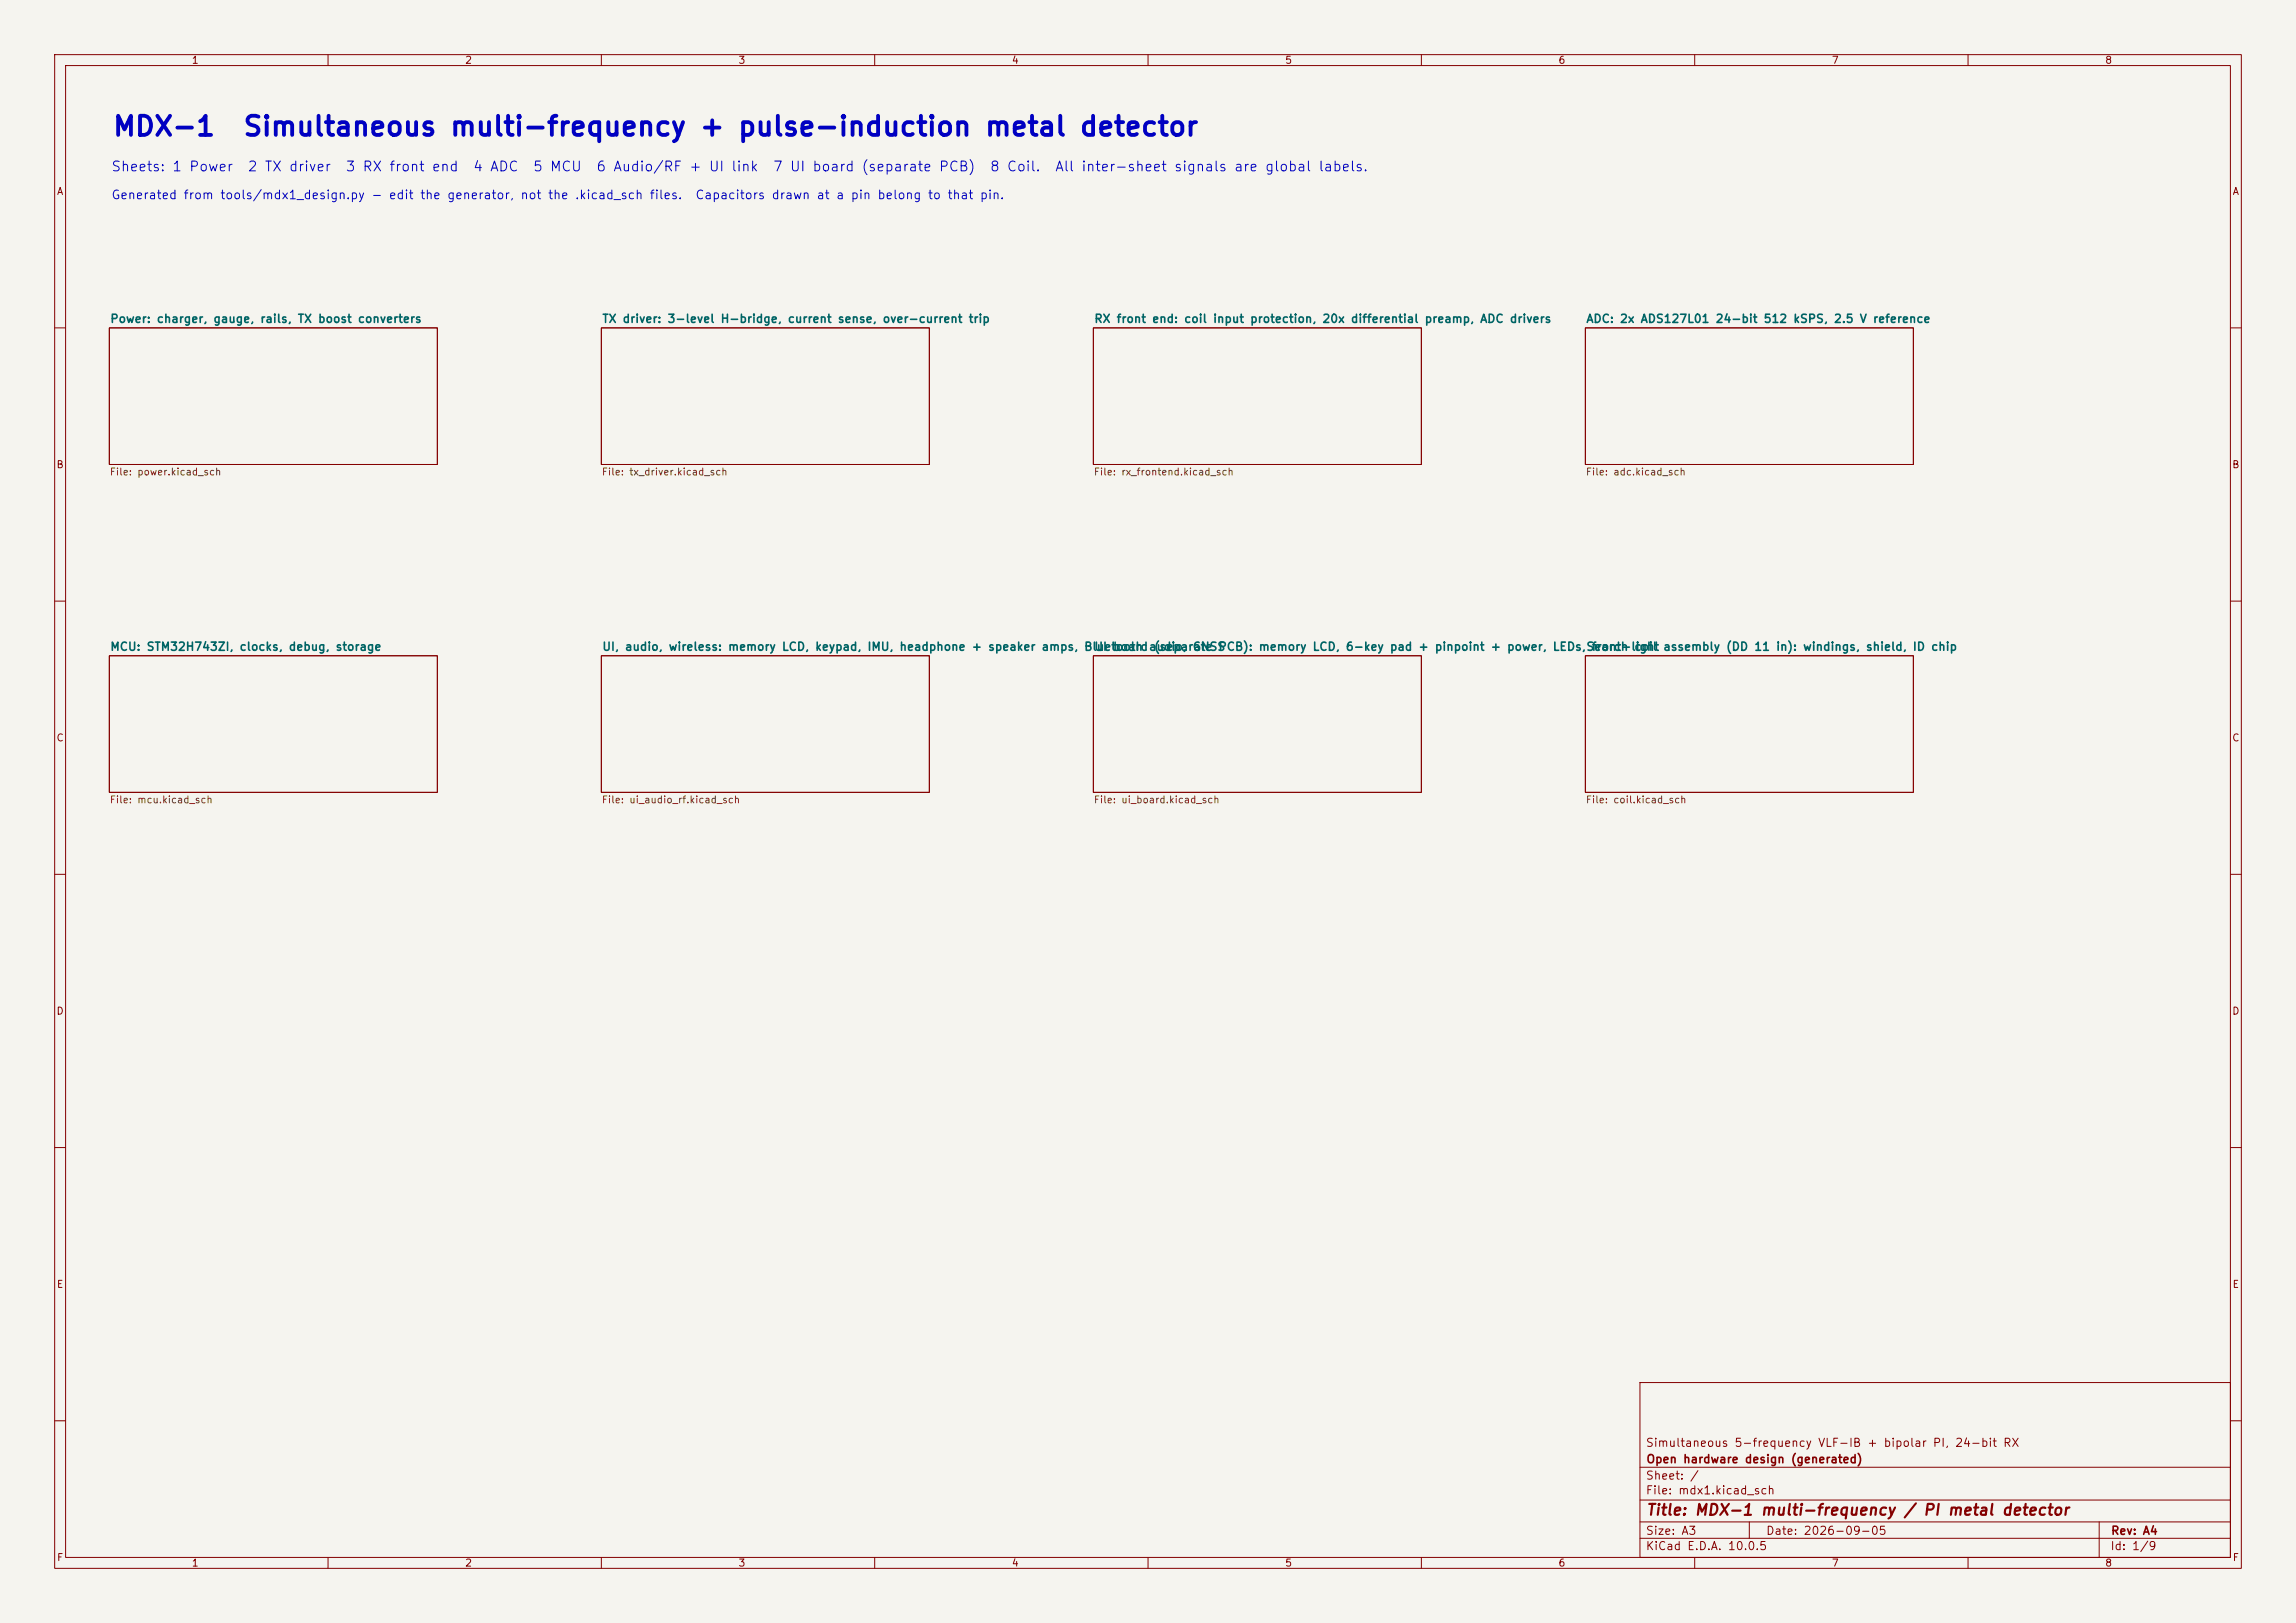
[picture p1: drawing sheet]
<svg xmlns="http://www.w3.org/2000/svg" width="420mm" height="297mm" viewBox="0 0 420 297" stroke-linecap="round" stroke-linejoin="round" font-family="sans-serif">
<defs><g id="words">
<g font-size="3.5" fill="#0000c2">
<text x="20.4" y="25.7">MDX-1</text>
<text x="44.3" y="25.7">Simultaneous multi-frequency + pulse-induction metal detector</text>
</g>
<text font-size="2" fill="#840000" x="301" y="277.8">Title: MDX-1 multi-frequency / PI metal detector</text>
<g font-size="1.8" fill="#0000c2">
<text x="20.2" y="31.8">Sheets: 1 Power</text>
<text x="45.2" y="31.8">2 TX driver</text>
<text x="63.1" y="31.8">3 RX front end</text>
<text x="86.4" y="31.8">4 ADC</text>
<text x="97.4" y="31.8">5 MCU</text>
<text x="109" y="31.8">6 Audio/RF + UI link</text>
<text x="141.3" y="31.8">7 UI board (separate PCB)</text>
<text x="181" y="31.8">8 Coil.</text>
<text x="192.9" y="31.8">All inter-sheet signals are global labels.</text>
</g>
<g font-size="1.6" fill="#0000c2">
<text x="20.3" y="36.9">Generated from tools/mdx1_design.py - edit the generator, not the .kicad_sch files.</text>
<text x="127.1" y="36.9">Capacitors drawn at a pin belong to that pin.</text>
</g>
<g font-size="1.5" fill="#006464">
<text x="20" y="59.5">Power: charger, gauge, rails, TX boost converters</text>
<text x="110" y="59.5">TX driver: 3-level H-bridge, current sense, over-current trip</text>
<text x="200" y="59.5">RX front end: coil input protection, 20x differential preamp, ADC drivers</text>
<text x="290" y="59.5">ADC: 2x ADS127L01 24-bit 512 kSPS, 2.5 V reference</text>
<text x="20" y="119.5">MCU: STM32H743ZI, clocks, debug, storage</text>
<text x="110" y="119.5">UI, audio, wireless: memory LCD, keypad, IMU, headphone + speaker amps, Bluetooth</text>
<text x="200" y="119.5">UI boardaudio, GNSS</text>
<text x="211" y="119.5">(separate PCB): memory LCD, 6-key pad + pinpoint + power, LEDs,Search coil</text>
<text x="291" y="119.5">front-light assembly (DD 11 in): windings, shield, ID chip</text>
</g>
<g font-size="1.5" fill="#840000">
<text x="300.9" y="265.1">Simultaneous 5-frequency VLF-IB + bipolar PI, 24-bit RX</text>
<text x="301" y="268.1">Open hardware design (generated)</text>
<text x="300.9" y="273.8">File: mdx1.kicad_sch</text>
<text x="300.9" y="271.1">Sheet: /</text>
<text x="300.9" y="281.2">Size: A3</text>
<text x="322.9" y="281.2">Date: 2026-09-05</text>
<text x="386" y="281.2">Rev: A4</text>
<text x="300.9" y="284">KiCad E.D.A. 10.0.5</text>
<text x="385.9" y="284">Id: 1/9</text>
</g>
<g font-size="1.3" fill="#840000">
<text x="35" y="12">1</text>
<text x="85" y="12">2</text>
<text x="135" y="12">3</text>
<text x="185" y="12">4</text>
<text x="235" y="12">5</text>
<text x="285" y="12">6</text>
<text x="335" y="12">7</text>
<text x="385" y="12">8</text>
<text x="10.3" y="36">A</text>
<text x="408.3" y="36">A</text>
<text x="10.2" y="86">B</text>
<text x="408.2" y="86">B</text>
<text x="10.2" y="136">C</text>
<text x="408.2" y="136">C</text>
<text x="10.2" y="186">D</text>
<text x="408.2" y="186">D</text>
<text x="10.3" y="236">E</text>
<text x="408.3" y="236">E</text>
<text x="10.3" y="286">F</text>
<text x="35" y="287">1</text>
<text x="85" y="287">2</text>
<text x="135" y="287">3</text>
<text x="185" y="287">4</text>
<text x="235" y="287">5</text>
<text x="285" y="287">6</text>
<text x="335" y="287">7</text>
<text x="385" y="287">8</text>
<text x="408.3" y="286">F</text>
</g>
<g font-size="1.3" fill="#725600">
<text x="20" y="87.3">File: power.kicad_sch</text>
<text x="110" y="87.3">File: tx_driver.kicad_sch</text>
<text x="200" y="87.3">File: rx_frontend.kicad_sch</text>
<text x="290" y="87.3">File: adc.kicad_sch</text>
<text x="20" y="147.3">File: mcu.kicad_sch</text>
<text x="110" y="147.3">File: ui_audio_rf.kicad_sch</text>
<text x="200" y="147.3">File: ui_board.kicad_sch</text>
<text x="290" y="147.3">File: coil.kicad_sch</text>
</g>
</g></defs>
<path d="M0 0h420v297h-420z" fill="#f5f4ef" stroke="#f5f4ef" stroke-width=".18"/>
<g fill="none" stroke="#840000" stroke-width=".18">
<path d="M10 10h400v277h-400zM12 12h396v273h-396zM60 10v2M110 10v2M160 10v2M210 10v2M260 10v2M310 10v2M360 10v2M20 60h60v25h-60zM110 60h60v25h-60zM200 60h60v25h-60z"/>
<path d="M290 60h60v25h-60zM10 60h2M408 60h2M10 110h2M408 110h2M20 120h60v25h-60zM110 120h60v25h-60zM200 120h60v25h-60zM290 120h60v25h-60zM10 160h2M408 160h2M10 210h2"/>
<path d="M408 210h2M300 253h108v32h-108zM10 260h2M300 278.5h108M300 274.5h108M300 268.5h108M320 278.5v3M384 278.5v6.5M408 260h2M60 285v2M110 285v2M160 285v2"/>
<path d="M210 285v2M260 285v2M300 281.5h108M310 285v2M360 285v2"/>
</g>
<use href="#words"/>
</svg>
